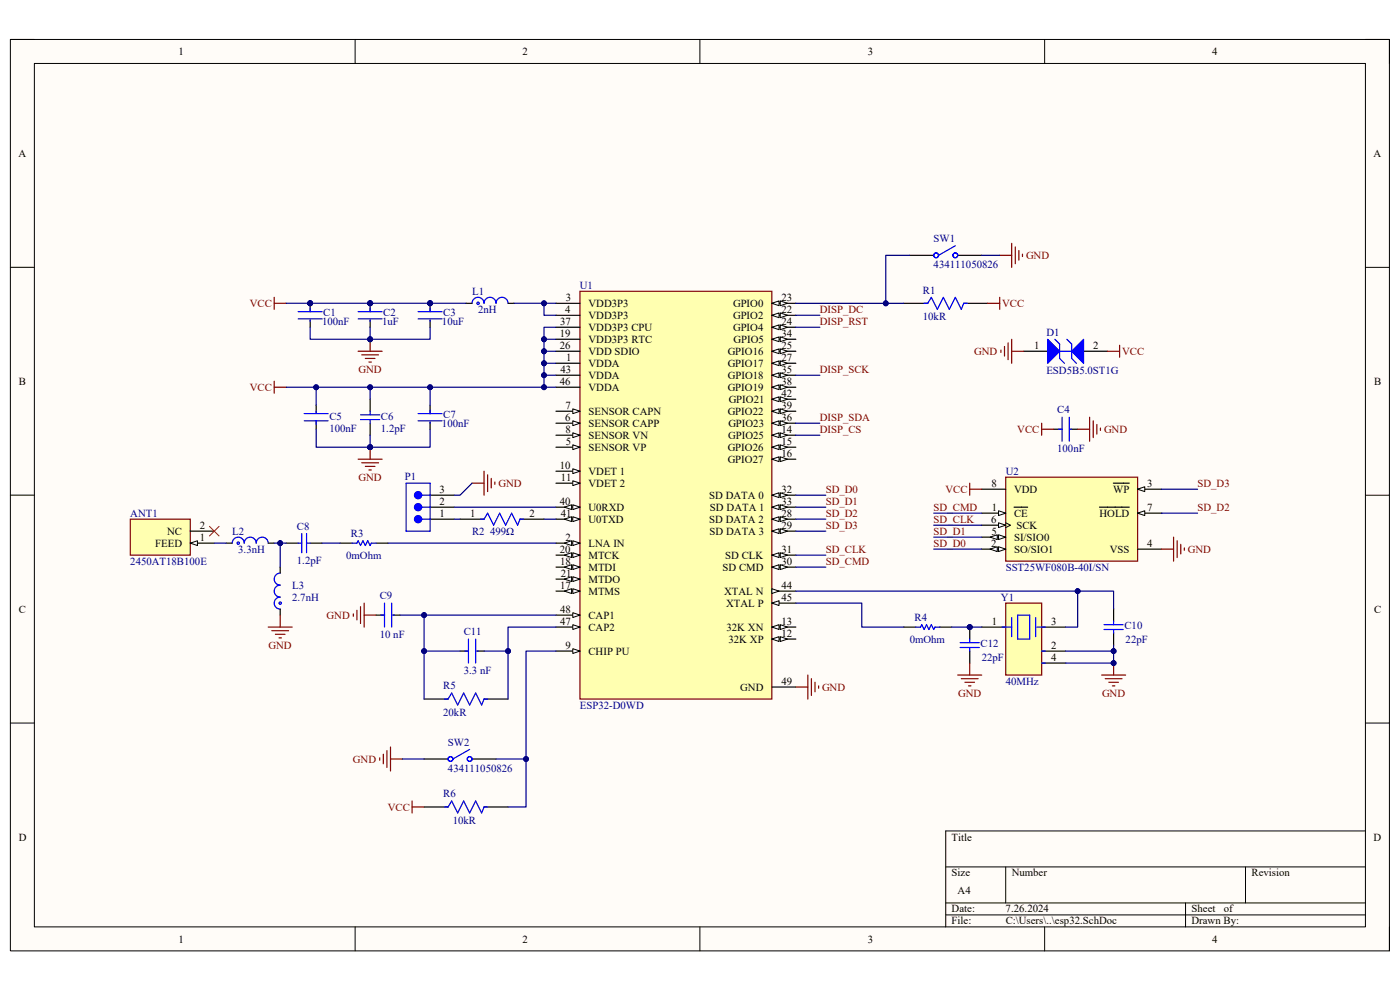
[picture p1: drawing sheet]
<svg xmlns="http://www.w3.org/2000/svg" width="297mm" height="210mm" viewBox="0 0 297 210" stroke-linecap="round" stroke-linejoin="round" font-family="sans-serif">
<defs><g id="words">
<g font-size="2.3">
<text x="37.9" y="11.7">1</text>
<text x="110.9" y="11.7">2</text>
<text x="184.1" y="11.7">3</text>
<text x="257.1" y="11.7">4</text>
<text x="3.9" y="33.3">A</text>
<text x="291.4" y="33.3">A</text>
<text x="120.1" y="63.8">3</text>
<text x="124.8" y="65.1">VDD3P3</text>
<text x="155.5" y="65.1">GPIO0</text>
<text x="165.8" y="63.8">23</text>
<text x="118.8" y="71.5">19</text>
<text x="118.8" y="68.9">37</text>
<text x="119.9" y="66.4">4</text>
<text x="124.8" y="67.6">VDD3P3</text>
<text x="124.8" y="70.2">VDD3P3 CPU</text>
<text x="155.5" y="67.6">GPIO2</text>
<text x="155.5" y="70.2">GPIO4</text>
<text x="165.8" y="66.4">22</text>
<text x="165.8" y="68.9">24</text>
<text x="165.8" y="71.5">34</text>
<text x="118.8" y="74">26</text>
<text x="120.1" y="76.5">1</text>
<text x="124.8" y="72.7">VDD3P3 RTC</text>
<text x="124.8" y="75.3">VDD SDIO</text>
<text x="124.8" y="77.8">VDDA</text>
<text x="154.4" y="75.3">GPIO16</text>
<text x="154.4" y="77.8">GPIO17</text>
<text x="155.6" y="72.7">GPIO5</text>
<text x="165.8" y="74">25</text>
<text x="165.8" y="76.5">27</text>
<text x="219.4" y="74">1</text>
<text x="231.9" y="74">2</text>
<text x="4" y="81.6">B</text>
<text x="118.8" y="81.6">46</text>
<text x="118.9" y="79.1">43</text>
<text x="124.8" y="80.3">VDDA</text>
<text x="124.8" y="82.9">VDDA</text>
<text x="154.4" y="82.9">GPIO19</text>
<text x="154.4" y="80.3">GPIO18</text>
<text x="165.8" y="79.1">35</text>
<text x="165.8" y="81.6">38</text>
<text x="291.5" y="81.6">B</text>
<text x="119.9" y="89.3">6</text>
<text x="120" y="86.7">7</text>
<text x="124.8" y="88">SENSOR CAPN</text>
<text x="154.4" y="88">GPIO22</text>
<text x="154.6" y="85.4">GPIO21</text>
<text x="165.8" y="84.2">42</text>
<text x="165.8" y="86.7">39</text>
<text x="165.8" y="89.3">36</text>
<text x="120" y="91.8">8</text>
<text x="120" y="94.4">5</text>
<text x="124.8" y="90.6">SENSOR CAPP</text>
<text x="124.8" y="93.1">SENSOR VN</text>
<text x="124.8" y="95.6">SENSOR VP</text>
<text x="154.4" y="95.6">GPIO26</text>
<text x="154.5" y="93.1">GPIO25</text>
<text x="154.5" y="90.6">GPIO23</text>
<text x="165.8" y="91.8">14</text>
<text x="165.8" y="94.4">15</text>
<text x="118.8" y="99.4">10</text>
<text x="119" y="102">11</text>
<text x="124.8" y="100.7">VDET 1</text>
<text x="154.4" y="98.2">GPIO27</text>
<text x="165.8" y="96.9">16</text>
<text x="93.3" y="107.1">2</text>
<text x="93.3" y="104.5">3</text>
<text x="118.8" y="107.1">40</text>
<text x="124.8" y="103.3">VDET 2</text>
<text x="150.5" y="105.8">SD DATA 0</text>
<text x="165.8" y="104.5">32</text>
<text x="165.8" y="107.1">33</text>
<text x="210.3" y="103.3">8</text>
<text x="215.1" y="104.5">VDD</text>
<text x="236.2" y="104.5">WP</text>
<text x="243.4" y="103.3">3</text>
<text x="35.5" y="113.4">NC</text>
<text x="42.4" y="112.1">2</text>
<text x="93.3" y="109.6">1</text>
<text x="99.8" y="109.6">1</text>
<text x="112.4" y="109.6">2</text>
<text x="119" y="109.6">41</text>
<text x="124.8" y="108.3">U0RXD</text>
<text x="124.8" y="110.9">U0TXD</text>
<text x="150.5" y="110.9">SD DATA 2</text>
<text x="150.5" y="113.4">SD DATA 3</text>
<text x="150.6" y="108.3">SD DATA 1</text>
<text x="165.8" y="109.6">28</text>
<text x="165.8" y="112.1">29</text>
<text x="210.3" y="110.9">6</text>
<text x="210.3" y="113.4">5</text>
<text x="210.4" y="108.3">1</text>
<text x="215.1" y="109.6">CE</text>
<text x="215.6" y="112.1">SCK</text>
<text x="233.3" y="109.6">HOLD</text>
<text x="243.4" y="108.3">7</text>
<text x="32.9" y="116">FEED</text>
<text x="42.4" y="114.7">1</text>
<text x="118.8" y="117.3">20</text>
<text x="118.8" y="119.8">18</text>
<text x="120" y="114.7">2</text>
<text x="124.8" y="116">LNA IN</text>
<text x="124.8" y="118.5">MTCK</text>
<text x="153.8" y="118.5">SD CLK</text>
<text x="165.8" y="117.3">31</text>
<text x="165.8" y="119.8">30</text>
<text x="210.3" y="116">2</text>
<text x="215.1" y="114.7">SI/SIO0</text>
<text x="215.1" y="117.3">SO/SIO1</text>
<text x="235.5" y="117.3">VSS</text>
<text x="243.4" y="116">4</text>
<text x="118.8" y="124.9">17</text>
<text x="119" y="122.3">21</text>
<text x="124.8" y="121.1">MTDI</text>
<text x="124.8" y="123.6">MTDO</text>
<text x="153.3" y="121.1">SD CMD</text>
<text x="165.8" y="124.9">44</text>
<text x="4" y="130">C</text>
<text x="118.8" y="130">48</text>
<text x="124.8" y="126.2">MTMS</text>
<text x="124.8" y="131.2">CAP1</text>
<text x="153.6" y="126.2">XTAL N</text>
<text x="154.1" y="128.7">XTAL P</text>
<text x="165.8" y="127.4">45</text>
<text x="291.5" y="130">C</text>
<text x="118.8" y="132.5">47</text>
<text x="120" y="137.6">9</text>
<text x="124.8" y="133.8">CAP2</text>
<text x="154.1" y="133.8">32K XN</text>
<text x="154.6" y="136.3">32K XP</text>
<text x="165.8" y="132.5">13</text>
<text x="165.8" y="135">12</text>
<text x="210.4" y="132.5">1</text>
<text x="223" y="137.6">2</text>
<text x="223" y="132.5">3</text>
<text x="124.8" y="138.9">CHIP PU</text>
<text x="223" y="140.1">4</text>
<text x="157.1" y="146.5">GND</text>
<text x="165.8" y="145.2">49</text>
<text x="4" y="178.3">D</text>
<text x="201.9" y="178.3">Title</text>
<text x="291.4" y="178.3">D</text>
<text x="201.9" y="185.9">Size</text>
<text x="214.6" y="185.9">Number</text>
<text x="265.5" y="185.9">Revision</text>
<text x="203.2" y="189.7">A4</text>
<text x="201.9" y="193.5">Date:</text>
<text x="201.9" y="196.1">File:</text>
<text x="213.3" y="193.5">7.26.2024</text>
<text x="213.4" y="196.1">C:\Users\..\esp32.SchDoc</text>
<text x="252.8" y="196.1">Drawn By:</text>
<text x="252.8" y="193.5">Sheet</text>
<text x="259.6" y="193.5">of</text>
<text x="37.9" y="199.9">1</text>
<text x="110.9" y="199.9">2</text>
<text x="184.1" y="199.9">3</text>
<text x="257.1" y="199.9">4</text>
</g>
<g font-size="2.3" fill="#000080">
<text x="198.1" y="51.4">SW1</text>
<text x="198.1" y="56.9">434111050826</text>
<text x="100.2" y="62.6">L1</text>
<text x="123" y="61.3">U1</text>
<text x="195.8" y="62.3">R1</text>
<text x="68.3" y="68.9">100nF</text>
<text x="68.6" y="67.1">C1</text>
<text x="81.1" y="68.9">1uF</text>
<text x="81.3" y="67.1">C2</text>
<text x="93.8" y="68.9">10uF</text>
<text x="94" y="67.1">C3</text>
<text x="101.4" y="66.4">2nH</text>
<text x="195.8" y="67.9">10kR</text>
<text x="222" y="71.2">D1</text>
<text x="222" y="79.3">ESD5B5.0ST1G</text>
<text x="69.9" y="89">C5</text>
<text x="80.8" y="89">C6</text>
<text x="94" y="88.8">C7</text>
<text x="224.3" y="87.7">C4</text>
<text x="69.9" y="91.6">100nF</text>
<text x="80.8" y="91.6">1.2pF</text>
<text x="93.8" y="90.6">100nF</text>
<text x="224.3" y="95.9">100nF</text>
<text x="85.9" y="101.7">P1</text>
<text x="213.4" y="100.7">U2</text>
<text x="27.6" y="109.6">ANT1</text>
<text x="49.3" y="113.4">L2</text>
<text x="63" y="112.4">C8</text>
<text x="74.5" y="113.9">R3</text>
<text x="100.2" y="113.4">R2</text>
<text x="104" y="113.4">499Ω</text>
<text x="27.6" y="119.8">2450AT18B100E</text>
<text x="50.5" y="117.3">3.3nH</text>
<text x="63" y="119.5">1.2pF</text>
<text x="73.4" y="118.5">0mOhm</text>
<text x="62" y="124.9">L3</text>
<text x="213.4" y="121.1">SST25WF080B-40I/SN</text>
<text x="62" y="127.4">2.7nH</text>
<text x="80.6" y="127.2">C9</text>
<text x="194" y="131.7">R4</text>
<text x="212.3" y="127.4">Y1</text>
<text x="80.6" y="135.3">10 nF</text>
<text x="98.4" y="134.8">C11</text>
<text x="193" y="136.3">0mOhm</text>
<text x="208" y="137.3">C12</text>
<text x="238.5" y="133.5">C10</text>
<text x="238.8" y="136.3">22pF</text>
<text x="98.4" y="143">3.3 nF</text>
<text x="208.3" y="140.1">22pF</text>
<text x="94" y="146.3">R5</text>
<text x="213.4" y="145.2">40MHz</text>
<text x="94" y="151.8">20kR</text>
<text x="123" y="150.3">ESP32-D0WD</text>
<text x="95" y="158.2">SW2</text>
<text x="95" y="163.8">434111050826</text>
<text x="94" y="169.1">R6</text>
<text x="96.1" y="174.8">10kR</text>
</g>
<g font-size="2.3" fill="#800000">
<text x="217.7" y="54.9">GND</text>
<text x="53" y="65.1">VCC</text>
<text x="212.6" y="65.1">VCC</text>
<text x="173.9" y="68.9">DISP_RST</text>
<text x="173.9" y="66.4">DISP_DC</text>
<text x="206.7" y="75.3">GND</text>
<text x="238" y="75.3">VCC</text>
<text x="53" y="82.9">VCC</text>
<text x="76.1" y="79.1">GND</text>
<text x="173.9" y="79.1">DISP_SCK</text>
<text x="173.9" y="89.3">DISP_SDA</text>
<text x="173.9" y="91.8">DISP_CS</text>
<text x="215.8" y="91.8">VCC</text>
<text x="234.2" y="91.8">GND</text>
<text x="76.1" y="102">GND</text>
<text x="105.7" y="103.3">GND</text>
<text x="175.2" y="107.1">SD_D1</text>
<text x="175.2" y="104.5">SD_D0</text>
<text x="200.6" y="104.5">VCC</text>
<text x="254" y="103.3">SD_D3</text>
<text x="175.2" y="112.1">SD_D3</text>
<text x="175.2" y="109.6">SD_D2</text>
<text x="198.1" y="108.3">SD_CMD</text>
<text x="198.1" y="113.4">SD_D1</text>
<text x="198.1" y="110.9">SD_CLK</text>
<text x="254" y="108.3">SD_D2</text>
<text x="175.2" y="119.8">SD_CMD</text>
<text x="175.2" y="117.3">SD_CLK</text>
<text x="198.1" y="116">SD_D0</text>
<text x="252" y="117.3">GND</text>
<text x="69.3" y="131.2">GND</text>
<text x="57" y="137.6">GND</text>
<text x="174.4" y="146.5">GND</text>
<text x="203.3" y="147.8">GND</text>
<text x="233.8" y="147.8">GND</text>
<text x="74.9" y="161.8">GND</text>
<text x="82.3" y="172">VCC</text>
</g>
</g></defs>
<path d="M2.2 8.4h292.6v193.3h-292.6z" fill-rule="evenodd" fill="#fffcf8"/>
<path d="M2.2 8.4h292.6v193.3h-292.6z" fill="none" stroke="#000" stroke-width=".21"/>
<path d="M7.3 13.5h282.4v183.1h-282.4z" fill-rule="evenodd" fill="#fffcf8"/>
<g fill="none" stroke="#000" stroke-width=".21">
<path d="M2.2 8.4h5.1M7.3 13.5h282.4v183.1h-282.4zM75.3 8.4v5.1M148.5 8.4v5.1M221.6 8.4v5.1M289.7 8.4h5.1v5.1M2.2 56.7h5.1M289.7 56.7h5.1M2.2 105h5.1M289.7 105.1h5.1M2.2 153.4h5.1M289.7 153.4h5.1"/>
<path d="M289.7 176.3h-89.1v20.3M75.3 196.6v5.1M148.5 196.6v5.1M200.6 183.9h89.1M200.6 191.5h89.1M200.6 194.1h89.1M213.4 183.9v7.6M221.6 196.6v5.1M251.5 191.5v5.1M264.2 183.9v7.6M294.8 196.6v5.1"/>
</g>
<path d="M27.6 110.1h12.8v7.7h-12.8z" fill-rule="evenodd" fill="#ffffb0"/>
<path d="M27.6 110.1h12.8v7.7h-12.8z" fill="none" stroke="#800000" stroke-width=".25"/>
<path d="M40.4 115.2h5.1" fill="none" stroke="#000" stroke-width=".25"/>
<path d="M40.4 115.2l1.5-.5v1z" fill="#f8fcff"/>
<path d="M40.4 115.2l1.5-.5v1z" fill="none" stroke="#000" stroke-width=".21"/>
<path d="M40.4 112.7h5.1" fill="none" stroke="#000" stroke-width=".25"/>
<path d="M123 61.8h40.7v86.5h-40.7z" fill-rule="evenodd" fill="#ffffb0"/>
<path d="M123 61.8h40.7v86.5h-40.7z" fill="none" stroke="#800000" stroke-width=".25"/>
<path d="M118 64.3h5M118 66.9h5M118 69.4h5M118 72h5M118 74.5h5M118 77.1h5M118 79.6h5M118 82.1h5M118 87.2h5" fill="none" stroke="#000" stroke-width=".25"/>
<path d="M121.5 86.7l1.5 .5-1.5 .5z" fill="#f8fcff"/>
<path d="M121.5 86.7l1.5 .5-1.5 .5z" fill="none" stroke="#000" stroke-width=".21"/>
<path d="M118 89.8h5" fill="none" stroke="#000" stroke-width=".25"/>
<path d="M121.5 89.3l1.5 .5-1.5 .5z" fill="#f8fcff"/>
<path d="M121.5 89.3l1.5 .5-1.5 .5z" fill="none" stroke="#000" stroke-width=".21"/>
<path d="M118 92.3h5" fill="none" stroke="#000" stroke-width=".25"/>
<path d="M121.5 91.8l1.5 .5-1.5 .5z" fill="#f8fcff"/>
<path d="M121.5 91.8l1.5 .5-1.5 .5z" fill="none" stroke="#000" stroke-width=".21"/>
<path d="M118 94.9h5" fill="none" stroke="#000" stroke-width=".25"/>
<path d="M121.5 94.4l1.5 .5-1.5 .5z" fill="#f8fcff"/>
<path d="M121.5 94.4l1.5 .5-1.5 .5z" fill="none" stroke="#000" stroke-width=".21"/>
<path d="M118 100h5" fill="none" stroke="#000" stroke-width=".25"/>
<path d="M121.5 99.4l1.5 .6-1.5 .5z" fill="#f8fcff"/>
<path d="M121.5 99.4l1.5 .6-1.5 .5z" fill="none" stroke="#000" stroke-width=".21"/>
<path d="M118 102.5h5" fill="none" stroke="#000" stroke-width=".25"/>
<path d="M121.5 102l1.5 .5-1.5 .5z" fill="#f8fcff"/>
<path d="M121.5 102l1.5 .5-1.5 .5z" fill="none" stroke="#000" stroke-width=".21"/>
<path d="M163.7 64.3h5.1" fill="none" stroke="#000" stroke-width=".25"/>
<path d="M163.7 64.3l1.6-.5v1z" fill="#f8fcff"/>
<path d="M163.7 64.3l1.6-.5v1z" fill="none" stroke="#000" stroke-width=".21"/>
<path d="M165.5 63.8l1.6 .5-1.6 .5z" fill="#f8fcff"/>
<path d="M165.5 63.8l1.6 .5-1.6 .5z" fill="none" stroke="#000" stroke-width=".21"/>
<path d="M163.7 66.9h5.1" fill="none" stroke="#000" stroke-width=".25"/>
<path d="M163.7 66.9l1.6-.5v1z" fill="#f8fcff"/>
<path d="M163.7 66.9l1.6-.5v1z" fill="none" stroke="#000" stroke-width=".21"/>
<path d="M165.5 66.4l1.6 .5-1.6 .5z" fill="#f8fcff"/>
<path d="M165.5 66.4l1.6 .5-1.6 .5z" fill="none" stroke="#000" stroke-width=".21"/>
<path d="M163.7 69.4h5.1" fill="none" stroke="#000" stroke-width=".25"/>
<path d="M163.7 69.4l1.6-.5v1z" fill="#f8fcff"/>
<path d="M163.7 69.4l1.6-.5v1z" fill="none" stroke="#000" stroke-width=".21"/>
<path d="M165.5 68.9l1.6 .5-1.6 .5z" fill="#f8fcff"/>
<path d="M165.5 68.9l1.6 .5-1.6 .5z" fill="none" stroke="#000" stroke-width=".21"/>
<path d="M163.7 72h5.1" fill="none" stroke="#000" stroke-width=".25"/>
<path d="M163.7 72l1.6-.5v1z" fill="#f8fcff"/>
<path d="M163.7 72l1.6-.5v1z" fill="none" stroke="#000" stroke-width=".21"/>
<path d="M165.5 71.5l1.6 .5-1.6 .5z" fill="#f8fcff"/>
<path d="M165.5 71.5l1.6 .5-1.6 .5z" fill="none" stroke="#000" stroke-width=".21"/>
<path d="M163.7 74.5h5.1" fill="none" stroke="#000" stroke-width=".25"/>
<path d="M163.7 74.5l1.6-.5v1z" fill="#f8fcff"/>
<path d="M163.7 74.5l1.6-.5v1z" fill="none" stroke="#000" stroke-width=".21"/>
<path d="M165.5 74l1.6 .5-1.6 .5z" fill="#f8fcff"/>
<path d="M165.5 74l1.6 .5-1.6 .5z" fill="none" stroke="#000" stroke-width=".21"/>
<path d="M163.7 77.1h5.1" fill="none" stroke="#000" stroke-width=".25"/>
<path d="M163.7 77.1l1.6-.5v1z" fill="#f8fcff"/>
<path d="M163.7 77.1l1.6-.5v1z" fill="none" stroke="#000" stroke-width=".21"/>
<path d="M165.5 76.6l1.6 .5-1.6 .5z" fill="#f8fcff"/>
<path d="M165.5 76.6l1.6 .5-1.6 .5z" fill="none" stroke="#000" stroke-width=".21"/>
<path d="M163.7 79.6h5.1" fill="none" stroke="#000" stroke-width=".25"/>
<path d="M163.7 79.6l1.6-.5v1z" fill="#f8fcff"/>
<path d="M163.7 79.6l1.6-.5v1z" fill="none" stroke="#000" stroke-width=".21"/>
<path d="M165.5 79.1l1.6 .5-1.6 .5z" fill="#f8fcff"/>
<path d="M165.5 79.1l1.6 .5-1.6 .5z" fill="none" stroke="#000" stroke-width=".21"/>
<path d="M163.7 82.1h5.1" fill="none" stroke="#000" stroke-width=".25"/>
<path d="M163.7 82.1l1.6-.5v1.1z" fill="#f8fcff"/>
<path d="M163.7 82.1l1.6-.5v1.1z" fill="none" stroke="#000" stroke-width=".21"/>
<path d="M165.5 81.6l1.6 .5-1.6 .6z" fill="#f8fcff"/>
<path d="M165.5 81.6l1.6 .5-1.6 .6z" fill="none" stroke="#000" stroke-width=".21"/>
<path d="M163.7 84.7h5.1" fill="none" stroke="#000" stroke-width=".25"/>
<path d="M163.7 84.7l1.6-.5v1z" fill="#f8fcff"/>
<path d="M163.7 84.7l1.6-.5v1z" fill="none" stroke="#000" stroke-width=".21"/>
<path d="M165.5 84.2l1.6 .5-1.6 .5z" fill="#f8fcff"/>
<path d="M165.5 84.2l1.6 .5-1.6 .5z" fill="none" stroke="#000" stroke-width=".21"/>
<path d="M163.7 87.2h5.1" fill="none" stroke="#000" stroke-width=".25"/>
<path d="M163.7 87.2l1.6-.5v1z" fill="#f8fcff"/>
<path d="M163.7 87.2l1.6-.5v1z" fill="none" stroke="#000" stroke-width=".21"/>
<path d="M165.5 86.7l1.6 .5-1.6 .5z" fill="#f8fcff"/>
<path d="M165.5 86.7l1.6 .5-1.6 .5z" fill="none" stroke="#000" stroke-width=".21"/>
<path d="M163.7 89.8h5.1" fill="none" stroke="#000" stroke-width=".25"/>
<path d="M163.7 89.8l1.6-.5v1z" fill="#f8fcff"/>
<path d="M163.7 89.8l1.6-.5v1z" fill="none" stroke="#000" stroke-width=".21"/>
<path d="M165.5 89.3l1.6 .5-1.6 .5z" fill="#f8fcff"/>
<path d="M165.5 89.3l1.6 .5-1.6 .5z" fill="none" stroke="#000" stroke-width=".21"/>
<path d="M163.7 92.3h5.1" fill="none" stroke="#000" stroke-width=".25"/>
<path d="M163.7 92.3l1.6-.5v1z" fill="#f8fcff"/>
<path d="M163.7 92.3l1.6-.5v1z" fill="none" stroke="#000" stroke-width=".21"/>
<path d="M165.5 91.8l1.6 .5-1.6 .5z" fill="#f8fcff"/>
<path d="M165.5 91.8l1.6 .5-1.6 .5z" fill="none" stroke="#000" stroke-width=".21"/>
<path d="M163.7 94.9h5.1" fill="none" stroke="#000" stroke-width=".25"/>
<path d="M163.7 94.9l1.6-.5v1z" fill="#f8fcff"/>
<path d="M163.7 94.9l1.6-.5v1z" fill="none" stroke="#000" stroke-width=".21"/>
<path d="M165.5 94.4l1.6 .5-1.6 .5z" fill="#f8fcff"/>
<path d="M165.5 94.4l1.6 .5-1.6 .5z" fill="none" stroke="#000" stroke-width=".21"/>
<path d="M163.7 97.4h5.1" fill="none" stroke="#000" stroke-width=".25"/>
<path d="M163.7 97.4l1.6-.5v1z" fill="#f8fcff"/>
<path d="M163.7 97.4l1.6-.5v1z" fill="none" stroke="#000" stroke-width=".21"/>
<path d="M165.5 96.9l1.6 .5-1.6 .5z" fill="#f8fcff"/>
<path d="M165.5 96.9l1.6 .5-1.6 .5z" fill="none" stroke="#000" stroke-width=".21"/>
<path d="M163.7 133h5.1" fill="none" stroke="#000" stroke-width=".25"/>
<path d="M163.7 133l1.6-.5v1z" fill="#f8fcff"/>
<path d="M163.7 133l1.6-.5v1z" fill="none" stroke="#000" stroke-width=".21"/>
<path d="M165.5 132.5l1.6 .5-1.6 .5z" fill="#f8fcff"/>
<path d="M165.5 132.5l1.6 .5-1.6 .5z" fill="none" stroke="#000" stroke-width=".21"/>
<path d="M163.7 135.6h5.1" fill="none" stroke="#000" stroke-width=".25"/>
<path d="M163.7 135.6l1.6-.5v1z" fill="#f8fcff"/>
<path d="M163.7 135.6l1.6-.5v1z" fill="none" stroke="#000" stroke-width=".21"/>
<path d="M165.5 135.1l1.6 .5-1.6 .5z" fill="#f8fcff"/>
<path d="M165.5 135.1l1.6 .5-1.6 .5z" fill="none" stroke="#000" stroke-width=".21"/>
<path d="M118 138.1h5" fill="none" stroke="#000" stroke-width=".25"/>
<path d="M121.5 137.6l1.5 .5-1.5 .5z" fill="#f8fcff"/>
<path d="M121.5 137.6l1.5 .5-1.5 .5z" fill="none" stroke="#000" stroke-width=".21"/>
<path d="M118 115.2h5" fill="none" stroke="#000" stroke-width=".25"/>
<path d="M121.5 114.7l1.5 .5-1.5 .5z" fill="#f8fcff"/>
<path d="M121.5 114.7l1.5 .5-1.5 .5z" fill="none" stroke="#000" stroke-width=".21"/>
<path d="M119.7 115.2l1.6-.5v1z" fill="#f8fcff"/>
<path d="M119.7 115.2l1.6-.5v1z" fill="none" stroke="#000" stroke-width=".21"/>
<path d="M118 117.8h5" fill="none" stroke="#000" stroke-width=".25"/>
<path d="M121.5 117.3l1.5 .5-1.5 .5z" fill="#f8fcff"/>
<path d="M121.5 117.3l1.5 .5-1.5 .5z" fill="none" stroke="#000" stroke-width=".21"/>
<path d="M119.7 117.8l1.6-.5v1z" fill="#f8fcff"/>
<path d="M119.7 117.8l1.6-.5v1z" fill="none" stroke="#000" stroke-width=".21"/>
<path d="M118 120.3h5" fill="none" stroke="#000" stroke-width=".25"/>
<path d="M121.5 119.8l1.5 .5-1.5 .5z" fill="#f8fcff"/>
<path d="M121.5 119.8l1.5 .5-1.5 .5z" fill="none" stroke="#000" stroke-width=".21"/>
<path d="M119.7 120.3l1.6-.5v1z" fill="#f8fcff"/>
<path d="M119.7 120.3l1.6-.5v1z" fill="none" stroke="#000" stroke-width=".21"/>
<path d="M118 122.9h5" fill="none" stroke="#000" stroke-width=".25"/>
<path d="M121.5 122.3l1.5 .6-1.5 .5z" fill="#f8fcff"/>
<path d="M121.5 122.3l1.5 .6-1.5 .5z" fill="none" stroke="#000" stroke-width=".21"/>
<path d="M119.7 122.9l1.6-.6v1.1z" fill="#f8fcff"/>
<path d="M119.7 122.9l1.6-.6v1.1z" fill="none" stroke="#000" stroke-width=".21"/>
<path d="M118 125.4h5" fill="none" stroke="#000" stroke-width=".25"/>
<path d="M121.5 124.9l1.5 .5-1.5 .5z" fill="#f8fcff"/>
<path d="M121.5 124.9l1.5 .5-1.5 .5z" fill="none" stroke="#000" stroke-width=".21"/>
<path d="M119.7 125.4l1.6-.5v1z" fill="#f8fcff"/>
<path d="M119.7 125.4l1.6-.5v1z" fill="none" stroke="#000" stroke-width=".21"/>
<path d="M118 107.6h5" fill="none" stroke="#000" stroke-width=".25"/>
<path d="M121.5 107.1l1.5 .5-1.5 .5z" fill="#f8fcff"/>
<path d="M121.5 107.1l1.5 .5-1.5 .5z" fill="none" stroke="#000" stroke-width=".21"/>
<path d="M119.7 107.6l1.6-.5v1z" fill="#f8fcff"/>
<path d="M119.7 107.6l1.6-.5v1z" fill="none" stroke="#000" stroke-width=".21"/>
<path d="M118 110.1h5" fill="none" stroke="#000" stroke-width=".25"/>
<path d="M121.5 109.6l1.5 .5-1.5 .5z" fill="#f8fcff"/>
<path d="M121.5 109.6l1.5 .5-1.5 .5z" fill="none" stroke="#000" stroke-width=".21"/>
<path d="M119.7 110.1l1.6-.5v1z" fill="#f8fcff"/>
<path d="M119.7 110.1l1.6-.5v1z" fill="none" stroke="#000" stroke-width=".21"/>
<path d="M163.7 105h5.1" fill="none" stroke="#000" stroke-width=".25"/>
<path d="M163.7 105l1.6-.5v1.1z" fill="#f8fcff"/>
<path d="M163.7 105l1.6-.5v1.1z" fill="none" stroke="#000" stroke-width=".21"/>
<path d="M165.5 104.5l1.6 .5-1.6 .6z" fill="#f8fcff"/>
<path d="M165.5 104.5l1.6 .5-1.6 .6z" fill="none" stroke="#000" stroke-width=".21"/>
<path d="M163.7 107.6h5.1" fill="none" stroke="#000" stroke-width=".25"/>
<path d="M163.7 107.6l1.6-.5v1z" fill="#f8fcff"/>
<path d="M163.7 107.6l1.6-.5v1z" fill="none" stroke="#000" stroke-width=".21"/>
<path d="M165.5 107.1l1.6 .5-1.6 .5z" fill="#f8fcff"/>
<path d="M165.5 107.1l1.6 .5-1.6 .5z" fill="none" stroke="#000" stroke-width=".21"/>
<path d="M163.7 110.1h5.1" fill="none" stroke="#000" stroke-width=".25"/>
<path d="M163.7 110.1l1.6-.5v1z" fill="#f8fcff"/>
<path d="M163.7 110.1l1.6-.5v1z" fill="none" stroke="#000" stroke-width=".21"/>
<path d="M165.5 109.6l1.6 .5-1.6 .5z" fill="#f8fcff"/>
<path d="M165.5 109.6l1.6 .5-1.6 .5z" fill="none" stroke="#000" stroke-width=".21"/>
<path d="M163.7 112.7h5.1" fill="none" stroke="#000" stroke-width=".25"/>
<path d="M163.7 112.7l1.6-.5v1z" fill="#f8fcff"/>
<path d="M163.7 112.7l1.6-.5v1z" fill="none" stroke="#000" stroke-width=".21"/>
<path d="M165.5 112.2l1.6 .5-1.6 .5z" fill="#f8fcff"/>
<path d="M165.5 112.2l1.6 .5-1.6 .5z" fill="none" stroke="#000" stroke-width=".21"/>
<path d="M163.7 117.8h5.1" fill="none" stroke="#000" stroke-width=".25"/>
<path d="M163.7 117.8l1.6-.5v1z" fill="#f8fcff"/>
<path d="M163.7 117.8l1.6-.5v1z" fill="none" stroke="#000" stroke-width=".21"/>
<path d="M165.5 117.3l1.6 .5-1.6 .5z" fill="#f8fcff"/>
<path d="M165.5 117.3l1.6 .5-1.6 .5z" fill="none" stroke="#000" stroke-width=".21"/>
<path d="M163.7 120.3h5.1" fill="none" stroke="#000" stroke-width=".25"/>
<path d="M163.7 120.3l1.6-.5v1z" fill="#f8fcff"/>
<path d="M163.7 120.3l1.6-.5v1z" fill="none" stroke="#000" stroke-width=".21"/>
<path d="M165.5 119.8l1.6 .5-1.6 .5z" fill="#f8fcff"/>
<path d="M165.5 119.8l1.6 .5-1.6 .5z" fill="none" stroke="#000" stroke-width=".21"/>
<path d="M163.7 125.4h5.1" fill="none" stroke="#000" stroke-width=".25"/>
<path d="M163.7 124.9l1.6 .5-1.6 .5z" fill="#f8fcff"/>
<path d="M163.7 124.9l1.6 .5-1.6 .5z" fill="none" stroke="#000" stroke-width=".21"/>
<path d="M163.7 127.9h5.1" fill="none" stroke="#000" stroke-width=".25"/>
<path d="M163.7 127.9l1.6-.5v1z" fill="#f8fcff"/>
<path d="M163.7 127.9l1.6-.5v1z" fill="none" stroke="#000" stroke-width=".21"/>
<path d="M118 130.5h5" fill="none" stroke="#000" stroke-width=".25"/>
<path d="M121.5 130l1.5 .5-1.5 .5z" fill="#f8fcff"/>
<path d="M121.5 130l1.5 .5-1.5 .5z" fill="none" stroke="#000" stroke-width=".21"/>
<path d="M118 133h5" fill="none" stroke="#000" stroke-width=".25"/>
<path d="M121.5 132.5l1.5 .5-1.5 .5z" fill="#f8fcff"/>
<path d="M121.5 132.5l1.5 .5-1.5 .5z" fill="none" stroke="#000" stroke-width=".21"/>
<path d="M163.7 145.7h5.1" fill="none" stroke="#000" stroke-width=".25"/>
<path d="M213.4 101.2h27.9v17.8h-27.9z" fill-rule="evenodd" fill="#ffffb0"/>
<path d="M213.4 101.2h27.9v17.8h-27.9z" fill="none" stroke="#800000" stroke-width=".25"/>
<path d="M208.3 103.8h5.1M208.3 108.9h5.1" fill="none" stroke="#000" stroke-width=".25"/>
<path d="M211.8 108.4l1.6 .5-1.6 .5z" fill="#f8fcff"/>
<path d="M211.8 108.4l1.6 .5-1.6 .5z" fill="none" stroke="#000" stroke-width=".21"/>
<path d="M215.1 107.6h2.9M241.3 108.9h5.1" fill="none" stroke="#000" stroke-width=".25"/>
<path d="M241.3 108.9l1.6-.5v1z" fill="#f8fcff"/>
<path d="M241.3 108.9l1.6-.5v1z" fill="none" stroke="#000" stroke-width=".21"/>
<path d="M233.3 107.6h6.3M241.3 103.8h5.1" fill="none" stroke="#000" stroke-width=".25"/>
<path d="M241.3 103.8l1.6-.5v1z" fill="#f8fcff"/>
<path d="M241.3 103.8l1.6-.5v1z" fill="none" stroke="#000" stroke-width=".21"/>
<path d="M208.3 111.4h5.1M236.2 102.5h3.4" fill="none" stroke="#000" stroke-width=".25"/>
<path d="M211.8 110.9l1.6 .5-1.6 .5z" fill="#f8fcff"/>
<path d="M211.8 110.9l1.6 .5-1.6 .5zM213.4 110.9l1 .5-1 .5" fill="none" stroke="#000" stroke-width=".21"/>
<path d="M208.3 114h5.1" fill="none" stroke="#000" stroke-width=".25"/>
<path d="M211.8 113.4l1.6 .6-1.6 .5z" fill="#f8fcff"/>
<path d="M211.8 113.4l1.6 .6-1.6 .5z" fill="none" stroke="#000" stroke-width=".21"/>
<path d="M210 114l1.6-.6v1.1z" fill="#f8fcff"/>
<path d="M210 114l1.6-.6v1.1z" fill="none" stroke="#000" stroke-width=".21"/>
<path d="M208.3 116.5h5.1" fill="none" stroke="#000" stroke-width=".25"/>
<path d="M211.8 116l1.6 .5-1.6 .5z" fill="#f8fcff"/>
<path d="M211.8 116l1.6 .5-1.6 .5z" fill="none" stroke="#000" stroke-width=".21"/>
<path d="M210 116.5l1.6-.5v1z" fill="#f8fcff"/>
<path d="M210 116.5l1.6-.5v1z" fill="none" stroke="#000" stroke-width=".21"/>
<path d="M241.3 116.5h5.1M79.8 130.5h1.8M83.4 130.5h1.5M97.6 138.1h1.8M101.2 138.1h1.5M90 148.3h5.1M102.7 148.3h5.1" fill="none" stroke="#000" stroke-width=".25"/>
<path d="M80.8 130.5h.8M81.6 127.9v5.1M83.1 127.9v5.1M83.4 130.5h.2M98.6 138.1h.8M99.4 135.6v5.1M100.9 135.6v5.1M101.2 138.1h.2M94.3 148.3h.8l.7-1.3 1.3 2.6 1.3-2.6 1.2 2.6 1.3-2.6 1.3 2.6 .5-1.3h.8" fill="none" stroke="#00f" stroke-width=".25"/>
<path d="M75 130.2v.5M75.7 129.5v2M76.5 128.7v3.6M77.3 127.9v5.1M77.3 130.5h2.5" fill="none" stroke="#800000" stroke-width=".25"/>
<circle cx="65.8" cy="64.3" r=".51" fill="#000080"/>
<circle cx="65.8" cy="64.3" r=".51" fill="none" stroke="#000080" stroke-width=".21"/>
<path d="M65.8 64.3v1.8" fill="none" stroke="#000" stroke-width=".25"/>
<circle cx="65.8" cy="64.3" r=".51" fill="#000080"/>
<circle cx="65.8" cy="64.3" r=".51" fill="none" stroke="#000080" stroke-width=".21"/>
<path d="M65.8 67.9v1.5" fill="none" stroke="#000" stroke-width=".25"/>
<path d="M63.3 66.1h5M63.3 67.6h5M65.8 65.4v.7M65.8 67.9v.3" fill="none" stroke="#00f" stroke-width=".25"/>
<circle cx="91.2" cy="64.3" r=".51" fill="#000080"/>
<circle cx="91.2" cy="64.3" r=".51" fill="none" stroke="#000080" stroke-width=".21"/>
<path d="M91.2 64.3v1.8" fill="none" stroke="#000" stroke-width=".25"/>
<circle cx="91.2" cy="64.3" r=".51" fill="#000080"/>
<circle cx="91.2" cy="64.3" r=".51" fill="none" stroke="#000080" stroke-width=".21"/>
<path d="M91.2 67.9v1.5" fill="none" stroke="#000" stroke-width=".25"/>
<path d="M88.7 66.1h5.1M88.7 67.6h5.1M91.2 65.4v.7M91.2 67.9v.3" fill="none" stroke="#00f" stroke-width=".25"/>
<circle cx="78.5" cy="64.3" r=".51" fill="#000080"/>
<circle cx="78.5" cy="64.3" r=".51" fill="none" stroke="#000080" stroke-width=".21"/>
<path d="M78.5 64.3v1.8" fill="none" stroke="#000" stroke-width=".25"/>
<circle cx="78.5" cy="64.3" r=".51" fill="#000080"/>
<circle cx="78.5" cy="64.3" r=".51" fill="none" stroke="#000080" stroke-width=".21"/>
<path d="M78.5 67.9v1.5M98.9 64.3h1.2M107.8 64.3h1.3" fill="none" stroke="#000" stroke-width=".25"/>
<g fill="none" stroke="#00f" stroke-width=".25">
<path d="M76 66.1h5.1M76 67.6h5.1M78.5 65.4v.7M78.5 67.9v.3M100.1 64.3a1.27 1.27 0 0 1 1.3-1.2 1.27 1.27 0 0 1 1.3 1.2 1.27 1.27 0 0 1 1.3-1.2 1.27 1.27 0 0 1 1.2 1.2 1.27 1.27 0 0 1 1.3-1.2 1.27 1.27 0 0 1 1.3 1.2"/>
<circle cx="101.4" cy="64.3" r=".25"/>
</g>
<path d="M76 74.5h5.1M76.7 75.3h3.6M77.5 76h2M78.3 76.8h.5M78.5 72v2.5" fill="none" stroke="#800000" stroke-width=".25"/>
<circle cx="78.5" cy="72" r=".51" fill="#000080"/>
<circle cx="78.5" cy="72" r=".51" fill="none" stroke="#000080" stroke-width=".21"/>
<path d="M58.2 63.1v2.5M58.2 64.3h2.5M56.9 133h5.1M57.7 133.8h3.5M58.4 134.6h2.1M59.2 135.3h.5M59.4 130.5v2.5" fill="none" stroke="#800000" stroke-width=".25"/>
<g fill="none" stroke="#00f" stroke-width=".25">
<path d="M49.3 115.2a1.27 1.27 0 0 1 1.2-1.2 1.27 1.27 0 0 1 1.3 1.2 1.27 1.27 0 0 1 1.3-1.2 1.27 1.27 0 0 1 1.3 1.2 1.27 1.27 0 0 1 1.2-1.2 1.27 1.27 0 0 1 1.3 1.2M63.3 115.2h.7M64 113.2v4.1M65 113.2v4.1M65 115.2h.8M59.4 121.6a1.27 1.27 0 0 0-1.2 1.3 1.27 1.27 0 0 0 1.2 1.2 1.27 1.27 0 0 0-1.2 1.3 1.27 1.27 0 0 0 1.2 1.3 1.27 1.27 0 0 0-1.2 1.2 1.27 1.27 0 0 0 1.2 1.3"/>
<circle cx="50.5" cy="115.2" r=".25"/>
<circle cx="59.4" cy="127.9" r=".25"/>
</g>
<path d="M48 115.2h1.3M56.9 115.2h1.3M60.7 115.2h2.6M65.8 115.2h2.5M59.4 120.3v1.3M59.4 129.2v1.3M208.3 133h5.1M221 133h5.1M221 138.1h5.1M221 140.7h5.1" fill="none" stroke="#000" stroke-width=".25"/>
<path d="M44.4 111.7l2.1 2M46.5 111.7l-2.1 2" fill="none" stroke="#f00" stroke-width=".21"/>
<path d="M213.4 127.9h7.6v15.3h-7.6z" fill-rule="evenodd" fill="#ffffb0"/>
<path d="M213.4 127.9h7.6v15.3h-7.6zM233.7 143.2h5.1M234.5 144h3.5M235.2 144.7h2.1M236 145.5h.5M236.3 140.7v2.5" fill="none" stroke="#800000" stroke-width=".25"/>
<path d="M194.3 133h1l.2-.5 .6 1 .5-1 .5 1 .5-1 .5 1 .3-.5h1M212.6 133h2M214.6 131v4.1M215.9 130.5h2.6v5.1h-2.6zM219.7 131v4.1M220 133h1.8M221 138.1h.8M221 140.7h.8" fill="none" stroke="#00f" stroke-width=".25"/>
<path d="M191.7 133h2.6M199.4 133h2.5" fill="none" stroke="#000" stroke-width=".25"/>
<circle cx="236.3" cy="140.7" r=".51" fill="#000080"/>
<circle cx="236.3" cy="140.7" r=".51" fill="none" stroke="#000080" stroke-width=".21"/>
<path d="M236.3 129.2v2.6M236.3 134.3v2.5" fill="none" stroke="#000" stroke-width=".25"/>
<path d="M234.2 132.5h4.1M234.2 133.5h4.1M236.3 131.8v.7M236.3 133.5v.8" fill="none" stroke="#00f" stroke-width=".25"/>
<circle cx="205.7" cy="133" r=".51" fill="#000080"/>
<circle cx="205.7" cy="133" r=".51" fill="none" stroke="#000080" stroke-width=".21"/>
<path d="M205.7 133v2.6M205.7 138.1v2.6" fill="none" stroke="#000" stroke-width=".25"/>
<circle cx="205.7" cy="133" r=".51" fill="#000080"/>
<circle cx="205.7" cy="133" r=".51" fill="none" stroke="#000080" stroke-width=".21"/>
<path d="M64.5 89.3h5.1M64.5 87.7h5.1M67.1 87.2v.3M67.1 89.3v.7M224.5 91.1h.8M225.3 88.5v5.1M226.8 88.5v5.1M227.1 91.1h.3M203.7 136.3h4.1M203.7 137.4h4.1M205.7 135.6v.7M205.7 137.4v.7" fill="none" stroke="#00f" stroke-width=".25"/>
<path d="M58.2 80.9v2.5M58.2 82.1h2.5M76 97.4h5.1M76.7 98.2h3.6M77.5 98.9h2M78.3 99.7h.5M78.5 94.9v2.5M203.2 143.2h5.1M203.9 144h3.6M204.7 144.7h2M205.5 145.5h.5M205.7 140.7v2.5" fill="none" stroke="#800000" stroke-width=".25"/>
<path d="M67.1 86v1.5M67.1 89.3v1.8M223.5 91.1h1.8M227.1 91.1h1.5" fill="none" stroke="#000" stroke-width=".25"/>
<circle cx="78.5" cy="94.9" r=".51" fill="#000080"/>
<circle cx="78.5" cy="94.9" r=".51" fill="none" stroke="#000080" stroke-width=".21"/>
<path d="M217.2 74.5h5.1M229.9 74.5h5.1M78.5 84.7v2.5M78.5 89.8v2.5M91.2 86v1.7M91.2 89.5v1.6M97.6 110.1h5.1M110.3 110.1h5.1" fill="none" stroke="#000" stroke-width=".25"/>
<path d="M76.5 88h4.1M76.5 89h4.1M78.5 87.2v.8M78.5 89v.8M88.7 87.7h5.1M88.7 89.3h5.1M91.2 87v.7M91.2 89.5v.3M101.9 110.1h.8l.8-1.2 1.2 2.5 1.3-2.5 1.3 2.5 1.2-2.5 1.3 2.5 .5-1.3h.8" fill="none" stroke="#00f" stroke-width=".25"/>
<g fill="none" stroke="#800000" stroke-width=".25">
<path d="M221 89.8v2.5M221 91.1h2.5M228.6 91.1h2.6M231.2 88.5v5.1M231.9 89.3v3.5M232.7 90v2.1M233.5 90.8v.5M205.7 102.5v2.6M205.7 103.8h2.6M246.4 116.5h2.6M249 114v5M249.7 114.7v3.6"/>
<path d="M250.5 115.5v2M251.3 116.2v.5M168.8 145.7h2.6M171.4 143.2v5.1M172.1 144v3.5M172.9 144.7v2.1M173.7 145.5v.5"/>
</g>
<path d="M222.3 72l2.5 2.5-2.5 2.6z" fill="#00f"/>
<path d="M222.3 72l2.5 2.5-2.5 2.6z" fill="none" stroke="#00f" stroke-width=".25"/>
<path d="M229.9 72v5.1l-2.5-2.6z" fill="#00f"/>
<g fill="none" stroke="#00f" stroke-width=".25">
<path d="M202.7 52.1l-3.6 2.1M196.1 64.3h.7l.8-1.2 1.3 2.5 1.2-2.5 1.3 2.5 1.3-2.5 1.2 2.5 .5-1.3h.8M223.8 72l1 1v3l1 1.1M224.8 74.5h2.6M226.3 72l1.1 1v3l1 1.1M229.9 72v5.1l-2.5-2.6zM74.7 115.2h1l.3-.5 .5 1 .5-1 .5 1 .5-1 .5 1 .3-.5h1M89.5 107.6h1.7M99.6 159l-3.5 2M94.3 171.2h.8l.7-1.3 1.3 2.6 1.3-2.6 1.2 2.6 1.3-2.6 1.3 2.6 .5-1.3h.8"/>
<circle cx="198.6" cy="54.2" r=".51"/>
<circle cx="202.7" cy="54.2" r=".51"/>
<circle cx="95.6" cy="161" r=".51"/>
<circle cx="99.6" cy="161" r=".51"/>
</g>
<g fill="none" stroke="#800000" stroke-width=".25">
<path d="M212.1 54.2h2.5M214.6 51.6v5.1M215.4 52.4v3.5M216.2 53.1v2.1M216.9 53.9v.5M209.5 64.3h2.6M212.1 63.1v2.5M212.3 74.3v.5M213.1 73.5v2M213.9 72.7v3.6M214.6 72v5.1M214.6 74.5h2.6"/>
<path d="M235 74.5h2.5M237.5 73.2v2.6M81.3 160v2M82.1 159.2v3.6M82.8 158.5v5.1M80.6 160.8v.5M82.8 161h2.6M87.4 169.9v2.6M87.4 171.2h2.6"/>
</g>
<path d="M193 54.2h5.1M203.2 54.2h5.1M191.7 64.3h5.1M204.4 64.3h5.1M72.2 115.2h2.5M79.8 115.2h2.5M91.2 107.6h5.1M91.2 110.1h5.1M90 161h5.1M90 171.2h5.1M100.1 161h5.1M102.7 171.2h5.1" fill="none" stroke="#000" stroke-width=".25"/>
<circle cx="88.7" cy="107.6" r=".76" fill="#00f"/>
<g fill="none" stroke="#00f" stroke-width=".25">
<path d="M89.5 110.1h1.7M89.5 105h1.7"/>
<circle cx="88.7" cy="107.6" r=".76"/>
</g>
<path d="M91.2 105h5.1" fill="none" stroke="#000" stroke-width=".25"/>
<circle cx="88.7" cy="105" r=".76" fill="#00f"/>
<g fill="none" stroke="#00f" stroke-width=".25">
<path d="M86.2 102.5h5v10.2h-5z"/>
<circle cx="88.7" cy="105" r=".76"/>
</g>
<circle cx="88.7" cy="110.1" r=".76" fill="#00f"/>
<circle cx="88.7" cy="110.1" r=".76" fill="none" stroke="#00f" stroke-width=".25"/>
<path d="M102.7 100v5M100.1 102.5h2.6M103.5 100.7v3.6M104.2 101.5v2M105 102.2v.6" fill="none" stroke="#800000" stroke-width=".25"/>
<path d="M102.7 138.1h5.1v10.2" fill="none" stroke="#000080" stroke-width=".25"/>
<circle cx="107.8" cy="138.1" r=".51" fill="#000080"/>
<circle cx="107.8" cy="138.1" r=".51" fill="none" stroke="#000080" stroke-width=".21"/>
<path d="M97.6 138.1h-7.6v10.2" fill="none" stroke="#000080" stroke-width=".25"/>
<circle cx="90" cy="138.1" r=".51" fill="#000080"/>
<circle cx="90" cy="138.1" r=".51" fill="none" stroke="#000080" stroke-width=".21"/>
<path d="M118 133h-10.2v5.1" fill="none" stroke="#000080" stroke-width=".25"/>
<circle cx="107.8" cy="138.1" r=".51" fill="#000080"/>
<circle cx="107.8" cy="138.1" r=".51" fill="none" stroke="#000080" stroke-width=".21"/>
<path d="M90 130.5v7.6" fill="none" stroke="#000080" stroke-width=".25"/>
<circle cx="90" cy="138.1" r=".51" fill="#000080"/>
<circle cx="90" cy="138.1" r=".51" fill="none" stroke="#000080" stroke-width=".21"/>
<circle cx="90" cy="130.5" r=".51" fill="#000080"/>
<circle cx="90" cy="130.5" r=".51" fill="none" stroke="#000080" stroke-width=".21"/>
<path d="M78.5 64.3h12.7" fill="none" stroke="#000080" stroke-width=".25"/>
<circle cx="91.2" cy="64.3" r=".51" fill="#000080"/>
<circle cx="91.2" cy="64.3" r=".51" fill="none" stroke="#000080" stroke-width=".21"/>
<circle cx="78.5" cy="64.3" r=".51" fill="#000080"/>
<circle cx="78.5" cy="64.3" r=".51" fill="none" stroke="#000080" stroke-width=".21"/>
<path d="M65.8 64.3h12.7" fill="none" stroke="#000080" stroke-width=".25"/>
<circle cx="65.8" cy="64.3" r=".51" fill="#000080"/>
<circle cx="65.8" cy="64.3" r=".51" fill="none" stroke="#000080" stroke-width=".21"/>
<circle cx="78.5" cy="64.3" r=".51" fill="#000080"/>
<circle cx="78.5" cy="64.3" r=".51" fill="none" stroke="#000080" stroke-width=".21"/>
<path d="M65.8 69.4v2.6h12.7v-2.6" fill="none" stroke="#000080" stroke-width=".25"/>
<circle cx="78.5" cy="72" r=".51" fill="#000080"/>
<circle cx="78.5" cy="72" r=".51" fill="none" stroke="#000080" stroke-width=".21"/>
<path d="M91.2 69.4v2.6h-12.7" fill="none" stroke="#000080" stroke-width=".25"/>
<circle cx="78.5" cy="72" r=".51" fill="#000080"/>
<circle cx="78.5" cy="72" r=".51" fill="none" stroke="#000080" stroke-width=".21"/>
<path d="M115.4 64.3v2.6h2.6" fill="none" stroke="#000080" stroke-width=".25"/>
<circle cx="115.4" cy="64.3" r=".51" fill="#000080"/>
<circle cx="115.4" cy="64.3" r=".51" fill="none" stroke="#000080" stroke-width=".21"/>
<path d="M60.7 64.3h5.1" fill="none" stroke="#000080" stroke-width=".25"/>
<circle cx="65.8" cy="64.3" r=".51" fill="#000080"/>
<circle cx="65.8" cy="64.3" r=".51" fill="none" stroke="#000080" stroke-width=".21"/>
<path d="M59.4 115.2v5.1" fill="none" stroke="#000080" stroke-width=".25"/>
<circle cx="59.4" cy="115.2" r=".51" fill="#000080"/>
<circle cx="59.4" cy="115.2" r=".51" fill="none" stroke="#000080" stroke-width=".21"/>
<path d="M201.9 133h6.4" fill="none" stroke="#000080" stroke-width=".25"/>
<circle cx="205.7" cy="133" r=".51" fill="#000080"/>
<circle cx="205.7" cy="133" r=".51" fill="none" stroke="#000080" stroke-width=".21"/>
<path d="M236.3 138.1v2.6h-10.2" fill="none" stroke="#000080" stroke-width=".25"/>
<circle cx="236.3" cy="140.7" r=".51" fill="#000080"/>
<circle cx="236.3" cy="140.7" r=".51" fill="none" stroke="#000080" stroke-width=".21"/>
<circle cx="236.3" cy="138.1" r=".51" fill="#000080"/>
<circle cx="236.3" cy="138.1" r=".51" fill="none" stroke="#000080" stroke-width=".21"/>
<path d="M236.3 136.8v1.3h-10.2" fill="none" stroke="#000080" stroke-width=".25"/>
<circle cx="236.3" cy="138.1" r=".51" fill="#000080"/>
<circle cx="236.3" cy="138.1" r=".51" fill="none" stroke="#000080" stroke-width=".21"/>
<path d="M67.1 91.1v3.8h11.4" fill="none" stroke="#000080" stroke-width=".25"/>
<circle cx="78.5" cy="94.9" r=".51" fill="#000080"/>
<circle cx="78.5" cy="94.9" r=".51" fill="none" stroke="#000080" stroke-width=".21"/>
<path d="M60.7 82.1h6.4v3.9" fill="none" stroke="#000080" stroke-width=".25"/>
<circle cx="67.1" cy="82.1" r=".51" fill="#000080"/>
<circle cx="67.1" cy="82.1" r=".51" fill="none" stroke="#000080" stroke-width=".21"/>
<path d="M91.2 91.1v3.8h-12.7" fill="none" stroke="#000080" stroke-width=".25"/>
<circle cx="78.5" cy="94.9" r=".51" fill="#000080"/>
<circle cx="78.5" cy="94.9" r=".51" fill="none" stroke="#000080" stroke-width=".21"/>
<path d="M118 69.4h-2.6v2.6h2.6" fill="none" stroke="#000080" stroke-width=".25"/>
<circle cx="115.4" cy="72" r=".51" fill="#000080"/>
<circle cx="115.4" cy="72" r=".51" fill="none" stroke="#000080" stroke-width=".21"/>
<path d="M115.4 72v2.5h2.6" fill="none" stroke="#000080" stroke-width=".25"/>
<circle cx="115.4" cy="72" r=".51" fill="#000080"/>
<circle cx="115.4" cy="72" r=".51" fill="none" stroke="#000080" stroke-width=".21"/>
<circle cx="115.4" cy="74.5" r=".51" fill="#000080"/>
<circle cx="115.4" cy="74.5" r=".51" fill="none" stroke="#000080" stroke-width=".21"/>
<path d="M115.4 74.5v2.6h2.6" fill="none" stroke="#000080" stroke-width=".25"/>
<circle cx="115.4" cy="74.5" r=".51" fill="#000080"/>
<circle cx="115.4" cy="74.5" r=".51" fill="none" stroke="#000080" stroke-width=".21"/>
<circle cx="115.4" cy="77.1" r=".51" fill="#000080"/>
<circle cx="115.4" cy="77.1" r=".51" fill="none" stroke="#000080" stroke-width=".21"/>
<path d="M115.4 77.1v2.5h2.6" fill="none" stroke="#000080" stroke-width=".25"/>
<circle cx="115.4" cy="77.1" r=".51" fill="#000080"/>
<circle cx="115.4" cy="77.1" r=".51" fill="none" stroke="#000080" stroke-width=".21"/>
<circle cx="115.4" cy="79.6" r=".51" fill="#000080"/>
<circle cx="115.4" cy="79.6" r=".51" fill="none" stroke="#000080" stroke-width=".21"/>
<path d="M115.4 79.6v2.5h2.6" fill="none" stroke="#000080" stroke-width=".25"/>
<circle cx="115.4" cy="79.6" r=".51" fill="#000080"/>
<circle cx="115.4" cy="79.6" r=".51" fill="none" stroke="#000080" stroke-width=".21"/>
<circle cx="115.4" cy="82.1" r=".51" fill="#000080"/>
<circle cx="115.4" cy="82.1" r=".51" fill="none" stroke="#000080" stroke-width=".21"/>
<path d="M78.5 92.3v2.6" fill="none" stroke="#000080" stroke-width=".25"/>
<circle cx="78.5" cy="94.9" r=".51" fill="#000080"/>
<circle cx="78.5" cy="94.9" r=".51" fill="none" stroke="#000080" stroke-width=".21"/>
<path d="M78.5 82.1v2.6" fill="none" stroke="#000080" stroke-width=".25"/>
<circle cx="78.5" cy="82.1" r=".51" fill="#000080"/>
<circle cx="78.5" cy="82.1" r=".51" fill="none" stroke="#000080" stroke-width=".21"/>
<path d="M91.2 82.1v3.9" fill="none" stroke="#000080" stroke-width=".25"/>
<circle cx="91.2" cy="82.1" r=".51" fill="#000080"/>
<circle cx="91.2" cy="82.1" r=".51" fill="none" stroke="#000080" stroke-width=".21"/>
<path d="M115.4 110.1h2.6M168.8 127.9h14v5.1h8.9M236.3 129.2v-3.8h-7.7v7.6h-2.5" fill="none" stroke="#000080" stroke-width=".25"/>
<circle cx="228.6" cy="125.4" r=".51" fill="#000080"/>
<circle cx="228.6" cy="125.4" r=".51" fill="none" stroke="#000080" stroke-width=".21"/>
<path d="M168.8 125.4h59.8" fill="none" stroke="#000080" stroke-width=".25"/>
<circle cx="228.6" cy="125.4" r=".51" fill="#000080"/>
<circle cx="228.6" cy="125.4" r=".51" fill="none" stroke="#000080" stroke-width=".21"/>
<g fill="none" stroke="#000080" stroke-width=".25">
<path d="M91.2 64.3h7.7M168.8 105.1h6.4M168.8 107.6h6.4M168.8 110.1h6.4M168.8 112.7h6.4M168.8 117.8h6.4M198.1 108.9h10.2M198.1 116.5h10.2M198.1 114h10.2M198.1 111.4h10.2M246.4 108.9h7.7M246.4 103.8h7.7"/>
<path d="M168.8 120.3h6.4"/>
</g>
<circle cx="91.2" cy="64.3" r=".51" fill="#000080"/>
<circle cx="91.2" cy="64.3" r=".51" fill="none" stroke="#000080" stroke-width=".21"/>
<path d="M67.1 82.1h48.3" fill="none" stroke="#000080" stroke-width=".25"/>
<circle cx="67.1" cy="82.1" r=".51" fill="#000080"/>
<circle cx="67.1" cy="82.1" r=".51" fill="none" stroke="#000080" stroke-width=".21"/>
<circle cx="78.5" cy="82.1" r=".51" fill="#000080"/>
<circle cx="78.5" cy="82.1" r=".51" fill="none" stroke="#000080" stroke-width=".21"/>
<circle cx="91.2" cy="82.1" r=".51" fill="#000080"/>
<circle cx="91.2" cy="82.1" r=".51" fill="none" stroke="#000080" stroke-width=".21"/>
<circle cx="115.4" cy="82.1" r=".51" fill="#000080"/>
<circle cx="115.4" cy="82.1" r=".51" fill="none" stroke="#000080" stroke-width=".21"/>
<path d="M84.9 130.5h33.1" fill="none" stroke="#000080" stroke-width=".25"/>
<circle cx="90" cy="130.5" r=".51" fill="#000080"/>
<circle cx="90" cy="130.5" r=".51" fill="none" stroke="#000080" stroke-width=".21"/>
<path d="M109.1 64.3h8.9" fill="none" stroke="#000080" stroke-width=".25"/>
<circle cx="115.4" cy="64.3" r=".51" fill="#000080"/>
<circle cx="115.4" cy="64.3" r=".51" fill="none" stroke="#000080" stroke-width=".21"/>
<path d="M45.5 115.2h2.5M58.2 115.2h2.5" fill="none" stroke="#000080" stroke-width=".25"/>
<circle cx="59.4" cy="115.2" r=".51" fill="#000080"/>
<circle cx="59.4" cy="115.2" r=".51" fill="none" stroke="#000080" stroke-width=".21"/>
<path d="M68.3 115.2h3.9M82.3 115.2h35.7M85.4 161h4.6M105.2 161h6.4v10.2h-3.8" fill="none" stroke="#000080" stroke-width=".25"/>
<circle cx="111.6" cy="161" r=".51" fill="#000080"/>
<circle cx="111.6" cy="161" r=".51" fill="none" stroke="#000080" stroke-width=".21"/>
<path d="M118 138.1h-6.4v22.9" fill="none" stroke="#000080" stroke-width=".25"/>
<circle cx="111.6" cy="161" r=".51" fill="#000080"/>
<circle cx="111.6" cy="161" r=".51" fill="none" stroke="#000080" stroke-width=".21"/>
<path d="M193 54.2h-5.1v10.1h3.8" fill="none" stroke="#000080" stroke-width=".25"/>
<circle cx="187.9" cy="64.3" r=".51" fill="#000080"/>
<circle cx="187.9" cy="64.3" r=".51" fill="none" stroke="#000080" stroke-width=".21"/>
<path d="M168.8 64.3h19.1" fill="none" stroke="#000080" stroke-width=".25"/>
<circle cx="187.9" cy="64.3" r=".51" fill="#000080"/>
<circle cx="187.9" cy="64.3" r=".51" fill="none" stroke="#000080" stroke-width=".21"/>
<path d="M208.3 54.2h3.8M168.8 66.9h5.1M168.8 69.4h5.1M168.8 79.6h5.1M168.8 89.8h5.1M168.8 92.3h5.1M96.3 110.1h1.3M96.3 107.6h21.7M100.1 102.5l-2.5 2.5h-1.3" fill="none" stroke="#000080" stroke-width=".25"/>
<use href="#words"/>
</svg>
